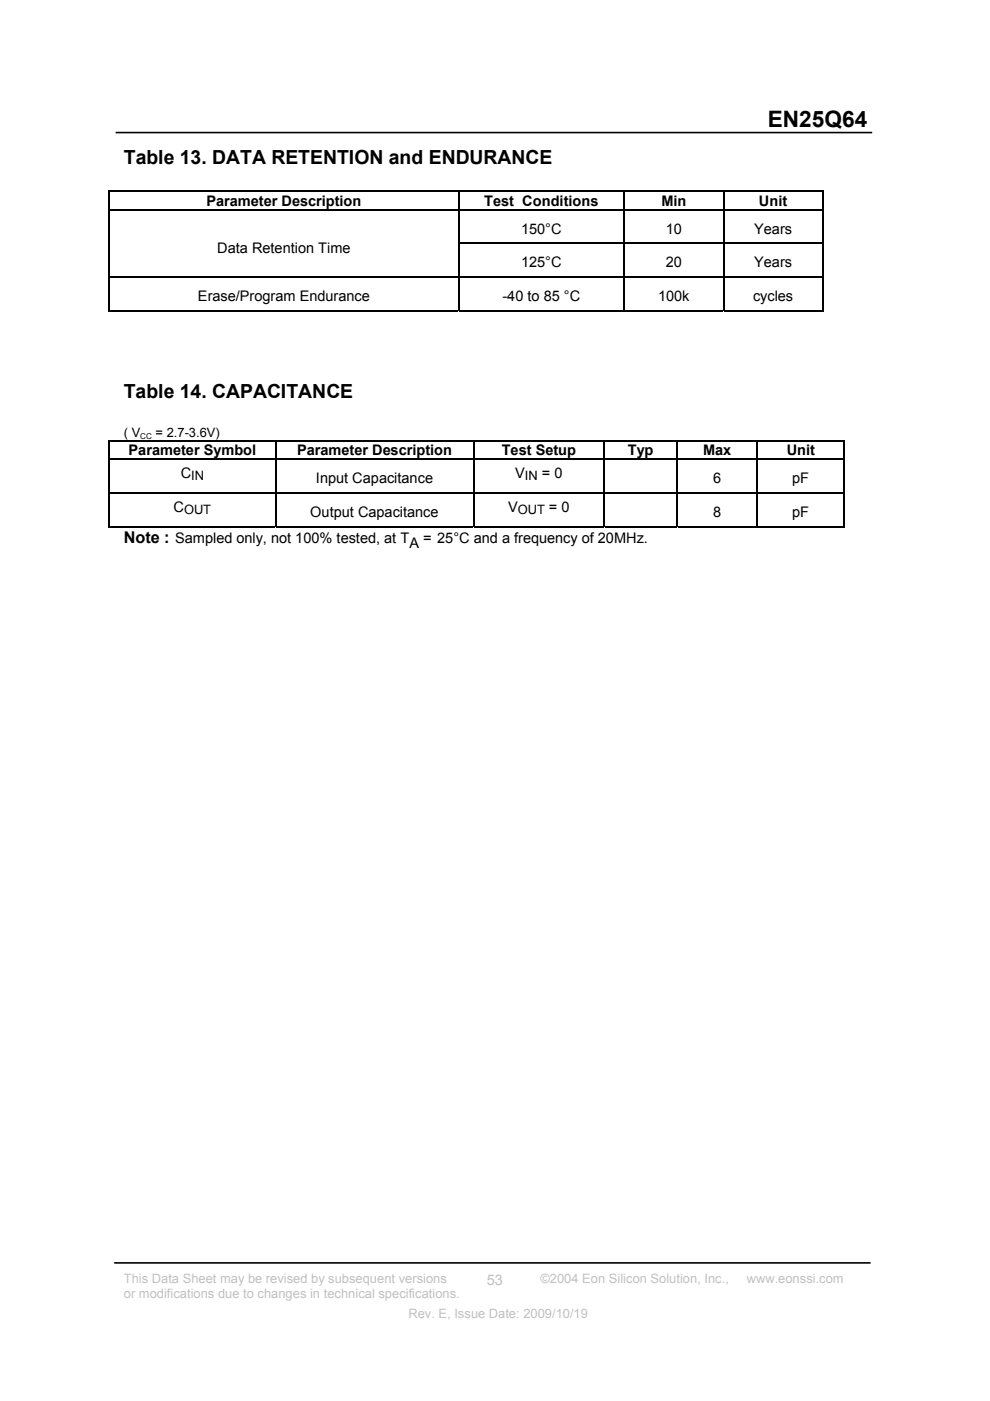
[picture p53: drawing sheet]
<svg xmlns="http://www.w3.org/2000/svg" width="210mm" height="297mm" viewBox="0 0 210 297" stroke-linecap="round" stroke-linejoin="round" font-family="sans-serif">
<defs><g id="words">
<text font-size="4.8" x="162.9" y="26.9">EN25Q64</text>
<g font-size="4.1">
<text x="26.3" y="34.7">Table 13. DATA RETENTION and ENDURANCE</text>
<text x="26.3" y="84.5">Table 14. CAPACITANCE</text>
</g>
<text font-size="3.4" x="26.3" y="115.1">Note : Sampled only, not 100% tested, at T</text>
<g font-size="3.1">
<text x="43.8" y="43.7">Parameter Description</text>
<text x="102.7" y="43.7">Test Conditions</text>
<text x="140.3" y="43.7">Min</text>
<text x="161" y="43.7">Unit</text>
<text x="46.1" y="53.6">Data Retention Time</text>
<text x="110.5" y="49.6">150°C</text>
<text x="141.2" y="49.6">10</text>
<text x="160" y="49.6">Years</text>
<text x="110.5" y="56.7">125°C</text>
<text x="141.2" y="56.7">20</text>
<text x="160" y="56.7">Years</text>
<text x="42" y="63.8">Erase/Program Endurance</text>
<text x="106.6" y="63.8">-40 to 85 °C</text>
<text x="139.6" y="63.8">100k</text>
<text x="159.7" y="63.8">cycles</text>
<text x="27.3" y="96.6">Parameter Symbol</text>
<text x="38.3" y="101.3">C</text>
<text x="63" y="96.6">Parameter Description</text>
<text x="106.4" y="96.6">Test Setup</text>
<text x="109.3" y="101.3">V</text>
<text x="133.2" y="96.6">Typ</text>
<text x="149.1" y="96.6">Max</text>
<text x="166.9" y="96.6">Unit</text>
<text x="67" y="102.5">Input Capacitance</text>
<text x="151.2" y="102.5">6</text>
<text x="168" y="102.5">pF</text>
<text x="36.8" y="108.5">C</text>
<text x="65.8" y="109.6">Output Capacitance</text>
<text x="107.8" y="108.5">V</text>
<text x="151.2" y="109.6">8</text>
<text x="168" y="109.6">pF</text>
<text x="86.8" y="116.1">A</text>
<text x="89.8" y="115.1">= 25°C and a frequency of 20MHz.</text>
</g>
<text font-size="3.1" fill="#c0c0c0" x="103.3" y="272.5">53</text>
<g font-size="2.7">
<text x="26.3" y="92.7">( V</text>
<text x="33" y="92.7">= 2.7-3.6V)</text>
<text x="40.6" y="101.9">IN</text>
<text x="111.3" y="101.9">IN = 0</text>
<text x="39" y="109">OUT</text>
<text x="109.8" y="109">OUT = 0</text>
</g>
<g font-size="2.7" fill="#c0c0c0">
<text x="26.3" y="275.3">or modifications due to changes in technical specifications.</text>
<text x="26.3" y="272.1">This Data Sheet may be revised by subsequent versions</text>
<text x="114.6" y="272.1">©2004 Eon Silicon Solution, Inc.,</text>
<text x="158.4" y="272.1">www.eonssi.com</text>
<text x="86.6" y="279.5">Rev. E, Issue Date: 2009/10/19</text>
</g>
<text font-size="1.7" x="29.8" y="93.1">CC</text>
</g></defs>
<path d="M24.5 28.1h160.5" fill="none" stroke="#000" stroke-width=".34"/>
<path d="M86.3 276.6h51.2v3.7h-51.2z" fill="#fff"/>
<path d="M24.2 267.8h160.5" fill="none" stroke="#000" stroke-width=".34"/>
<g fill="#000">
<path d="M23.1 40.4h.2v.3h-.2zM23.1 44.4h.2v.2h-.2zM23.1 51.5h.2v.3h-.2zM23.1 58.6h.2v.3h-.2zM97.2 40.4h.2v.3h-.2zM97.2 44.4h.2v.2h-.2zM97.2 51.5h.2v.3h-.2zM97.2 58.6h.2v.3h-.2zM132.3 40.4h.2v.3h-.2zM132.3 44.4h.2v.2h-.2zM132.3 51.5h.2v.3h-.2zM132.3 58.6h.2v.3h-.2z"/>
<path d="M153.3 40.4h.3v.3h-.3zM153.3 44.4h.3v.2h-.3zM153.3 51.5h.3v.3h-.3zM153.3 58.6h.3v.3h-.3zM174.4 40.4h.3v.3h-.3zM174.4 44.4h.3v.2h-.3zM174.4 51.5h.3v.3h-.3zM174.4 58.6h.3v.3h-.3zM174.4 65.7h.3v.3h-.3zM23.1 93.3h.2v.3h-.2zM23.1 97.3h.2v.2h-.2zM58.3 93.3h.3v.3h-.3z"/>
<path d="M58.3 97.3h.3v.2h-.3zM100.3 93.3h.3v.3h-.3zM100.3 97.3h.3v.2h-.3zM128 93.3h.3v.3h-.3zM128 97.3h.3v.2h-.3zM143.5 93.3h.2v.3h-.2zM143.5 97.3h.2v.2h-.2zM160.5 93.3h.2v.3h-.2zM160.5 97.3h.2v.2h-.2zM179 93.3h.2v.3h-.2zM179 97.3h.2v.2h-.2zM23.1 104.4h.2v.2h-.2z"/>
<path d="M58.3 104.4h.3v.2h-.3zM100.3 104.4h.3v.2h-.3zM128 104.4h.3v.2h-.3zM143.5 104.4h.2v.2h-.2zM160.5 104.4h.2v.2h-.2zM179 104.4h.2v.2h-.2zM179 111.5h.2v.3h-.2z"/>
</g>
<g fill="none" stroke="#000" stroke-width=".23">
<path d="M23.1 40.5h74.1M23.3 44.5h73.9M23.3 58.7h73.9M97.4 40.5h34.9M97.4 44.5h34.9M97.4 58.7h34.9M132.5 40.5h20.8M132.5 44.5h20.8M132.5 58.7h20.8M153.6 40.5h20.8M153.6 44.5h20.8M153.6 58.7h20.8"/>
<path d="M160.6 93.6v3.7M160.6 97.5v6.9M160.6 104.6v7.2"/>
</g>
<g fill="none" stroke="#000" stroke-width=".25">
<path d="M23.2 40.7v3.7M23.2 44.6v6.9M23.2 51.8v6.8M23.2 58.9v7.1M97.3 40.7v3.7M97.3 44.6v6.9M97.3 51.8v6.8M97.3 58.9v7.1M97.4 51.6h34.9M132.4 40.7v3.7M132.4 44.6v6.9M132.4 51.8v6.8"/>
<path d="M132.4 58.9v7.1M132.5 51.6h20.8M153.5 40.7v3.7M153.5 44.6v6.9M153.5 51.8v6.8M153.5 58.9v7.1M153.6 51.6h20.8M174.5 40.7v3.7M174.5 44.6v6.9M174.5 51.8v6.8M174.5 58.9v7.1M23.1 65.8h74.1"/>
<path d="M97.4 65.8h34.9M132.5 65.8h20.8M153.6 65.8h20.8M23.1 93.5h35.2M23.2 93.6v3.7M23.2 97.5v6.9M23.3 97.4h35M58.4 93.6v3.7M58.4 97.5v6.9M58.6 93.5h41.7M58.6 97.4h41.7M100.4 93.6v3.7"/>
<path d="M100.4 97.5v6.9M100.6 93.5h27.4M100.6 97.4h27.4M128.2 93.6v3.7M128.2 97.5v6.9M128.3 93.5h15.2M128.3 97.4h15.2M143.6 93.6v3.7M143.6 97.5v6.9M143.7 93.5h16.8M143.7 97.4h16.8M160.7 93.5h18.3"/>
<path d="M160.7 97.4h18.3M179.1 93.6v3.7M179.1 97.5v6.9M23.1 111.6h35.2M23.2 104.6v7.2M23.3 104.5h35M58.4 104.6v7.2M58.6 104.5h41.7M58.6 111.6h41.7M100.4 104.6v7.2M100.6 104.5h27.4M100.6 111.6h27.4"/>
<path d="M128.2 104.6v7.2M128.3 104.5h15.2M128.3 111.6h15.2M143.6 104.6v7.2M143.7 104.5h16.8M143.7 111.6h16.8M160.7 104.5h18.3M160.7 111.6h18.3M179.1 104.6v7.2"/>
</g>
<use href="#words"/>
</svg>
